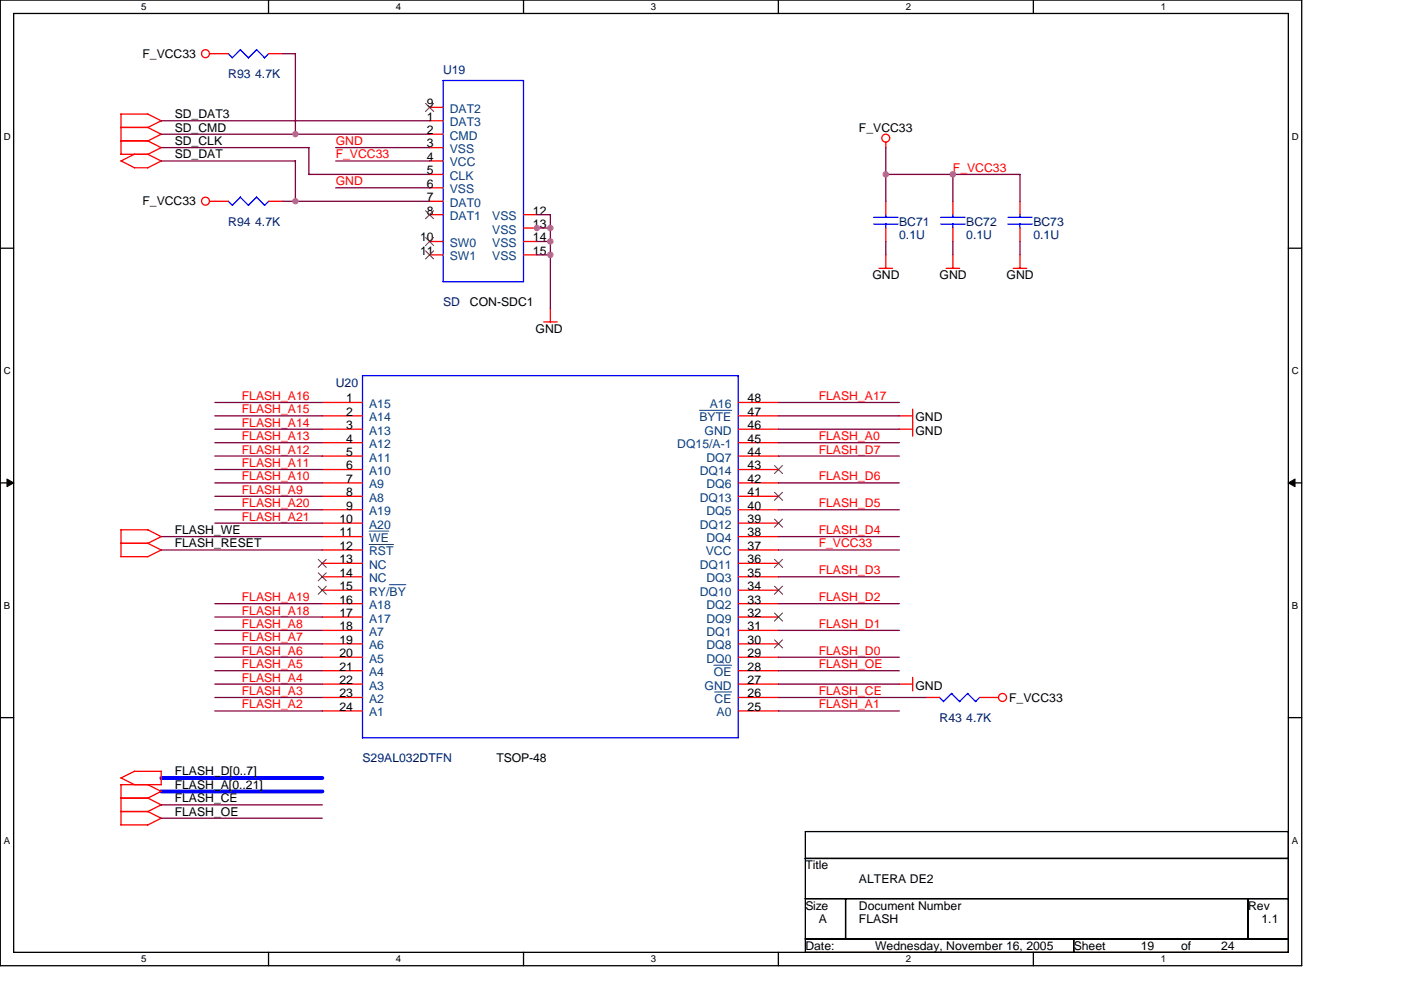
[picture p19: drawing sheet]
<svg xmlns="http://www.w3.org/2000/svg" width="297mm" height="210mm" viewBox="0 0 297 210" stroke-linecap="round" stroke-linejoin="round" font-family="sans-serif">
<defs><g id="words">
<g font-size="2.6">
<text x="30.2" y="12.3">F_VCC33</text>
<text x="90.5" y="22.8">9</text>
<text x="37" y="27.9">SD_CMD</text>
<text x="37" y="25.1">SD_DAT3</text>
<text x="90.5" y="25.6">1</text>
<text x="90.5" y="28.4">2</text>
<text x="182.1" y="27.9">F_VCC33</text>
<text x="37" y="30.8">SD_CLK</text>
<text x="37" y="33.6">SD_DAT</text>
<text x="90.5" y="31.3">3</text>
<text x="90.5" y="34.1">4</text>
<text x="90.5" y="37">5</text>
<text x="90.5" y="39.8">6</text>
<text x="30.2" y="43.6">F_VCC33</text>
<text x="90.5" y="42.7">7</text>
<text x="90.5" y="45.5">8</text>
<text x="113" y="45.5">12</text>
<text x="89.1" y="51.2">10</text>
<text x="113" y="48.3">13</text>
<text x="113" y="51.2">14</text>
<text x="89.1" y="54">11</text>
<text x="113" y="54">15</text>
<text x="185" y="59.2">GND</text>
<text x="199.2" y="59.2">GND</text>
<text x="213.4" y="59.2">GND</text>
<text x="99.6" y="64.9">CON-SDC1</text>
<text x="113.6" y="70.6">GND</text>
<text x="73.4" y="88.2">2</text>
<text x="73.4" y="85.3">1</text>
<text x="158.5" y="85.3">48</text>
<text x="158.5" y="88.2">47</text>
<text x="194.1" y="89.4">GND</text>
<text x="73.4" y="93.9">4</text>
<text x="73.4" y="91">3</text>
<text x="158.5" y="93.9">45</text>
<text x="158.5" y="91">46</text>
<text x="194.1" y="92.2">GND</text>
<text x="73.4" y="99.6">6</text>
<text x="73.4" y="96.7">5</text>
<text x="158.5" y="96.7">44</text>
<text x="158.5" y="99.6">43</text>
<text x="73.4" y="105.2">8</text>
<text x="73.4" y="102.4">7</text>
<text x="158.5" y="102.4">42</text>
<text x="158.5" y="105.2">41</text>
<text x="37" y="113.3">FLASH_WE</text>
<text x="72" y="113.8">11</text>
<text x="72" y="110.9">10</text>
<text x="73.4" y="108.1">9</text>
<text x="158.5" y="113.8">38</text>
<text x="158.5" y="108.1">40</text>
<text x="158.5" y="110.9">39</text>
<text x="37" y="116.1">FLASH_RESET</text>
<text x="72" y="116.6">12</text>
<text x="72" y="119.5">13</text>
<text x="158.5" y="119.5">36</text>
<text x="158.5" y="116.6">37</text>
<text x="72" y="125.2">15</text>
<text x="72" y="122.3">14</text>
<text x="158.5" y="122.3">35</text>
<text x="158.5" y="125.2">34</text>
<text x="72" y="130.9">17</text>
<text x="72" y="128">16</text>
<text x="158.5" y="128">33</text>
<text x="158.5" y="130.9">32</text>
<text x="72" y="136.5">19</text>
<text x="72" y="133.7">18</text>
<text x="158.5" y="133.7">31</text>
<text x="158.5" y="136.5">30</text>
<text x="72" y="142.2">21</text>
<text x="72" y="139.4">20</text>
<text x="158.5" y="139.4">29</text>
<text x="158.5" y="142.2">28</text>
<text x="72" y="147.9">23</text>
<text x="72" y="145.1">22</text>
<text x="158.5" y="147.9">26</text>
<text x="158.5" y="145.1">27</text>
<text x="194.1" y="146.3">GND</text>
<text x="214" y="148.8">F_VCC33</text>
<text x="72" y="150.8">24</text>
<text x="158.5" y="150.8">25</text>
<text x="105.3" y="161.6">TSOP-48</text>
<text x="37" y="167.3">FLASH_A[0..21]</text>
<text x="37" y="164.5">FLASH_D[0..7]</text>
<text x="37" y="170.2">FLASH_CE</text>
<text x="37" y="173">FLASH_OE</text>
<text x="170.7" y="184.4">Title</text>
<text x="182.1" y="187.2">ALTERA DE2</text>
<text x="170.7" y="192.9">Size</text>
<text x="173.6" y="195.8">A</text>
<text x="182.1" y="192.9">Document Number</text>
<text x="182.1" y="195.8">FLASH</text>
<text x="264.6" y="192.9">Rev</text>
<text x="267.5" y="195.8">1.1</text>
<text x="170.7" y="201.5">Date:</text>
<text x="185.5" y="201.5">Wednesday, November 16, 2005</text>
<text x="227.6" y="201.5">Sheet</text>
<text x="241.9" y="201.5">19</text>
<text x="250.4" y="201.5">of</text>
<text x="258.9" y="201.5">24</text>
</g>
<g font-size="2.6" fill="#000080">
<text x="48.4" y="16.6">R93 4.7K</text>
<text x="93.9" y="15.7">U19</text>
<text x="48.4" y="47.8">R94 4.7K</text>
<text x="190.6" y="47.8">BC71</text>
<text x="204.9" y="47.8">BC72</text>
<text x="219.1" y="47.8">BC73</text>
<text x="190.6" y="50.7">0.1U</text>
<text x="204.9" y="50.7">0.1U</text>
<text x="219.1" y="50.7">0.1U</text>
<text x="93.9" y="64.9">SD</text>
<text x="71.2" y="82">U20</text>
<text x="199.2" y="153.1">R43 4.7K</text>
<text x="76.9" y="161.6">S29AL032DTFN</text>
</g>
<g font-size="2.6" fill="#004080">
<text x="95.4" y="23.9">DAT2</text>
<text x="95.4" y="26.8">DAT3</text>
<text x="95.4" y="29.6">CMD</text>
<text x="95.4" y="32.5">VSS</text>
<text x="95.4" y="35.3">VCC</text>
<text x="95.4" y="38.2">CLK</text>
<text x="95.4" y="41">VSS</text>
<text x="95.4" y="43.9">DAT0</text>
<text x="95.4" y="46.7">DAT1</text>
<text x="104.4" y="46.7">VSS</text>
<text x="95.4" y="52.4">SW0</text>
<text x="104.4" y="49.5">VSS</text>
<text x="104.4" y="52.4">VSS</text>
<text x="95.4" y="55.2">SW1</text>
<text x="104.4" y="55.2">VSS</text>
<text x="78.3" y="89.4">A14</text>
<text x="78.3" y="86.5">A15</text>
<text x="148.3" y="89.4">BYTE</text>
<text x="150.5" y="86.5">A16</text>
<text x="78.3" y="95.1">A12</text>
<text x="78.3" y="92.2">A13</text>
<text x="143.6" y="95.1">DQ15/A-1</text>
<text x="149.4" y="92.2">GND</text>
<text x="78.3" y="100.8">A10</text>
<text x="78.3" y="97.9">A11</text>
<text x="148.4" y="100.8">DQ14</text>
<text x="149.8" y="97.9">DQ7</text>
<text x="78.3" y="106.4">A8</text>
<text x="78.3" y="103.6">A9</text>
<text x="148.4" y="106.4">DQ13</text>
<text x="149.8" y="103.6">DQ6</text>
<text x="78.3" y="109.3">A19</text>
<text x="78.3" y="112.1">A20</text>
<text x="148.4" y="112.1">DQ12</text>
<text x="149.8" y="109.3">DQ5</text>
<text x="78.3" y="115">WE</text>
<text x="78.3" y="117.8">RST</text>
<text x="149.6" y="117.8">VCC</text>
<text x="149.8" y="115">DQ4</text>
<text x="78.3" y="120.6">NC</text>
<text x="78.3" y="123.5">NC</text>
<text x="148.4" y="120.7">DQ11</text>
<text x="149.8" y="123.5">DQ3</text>
<text x="78.3" y="129.2">A18</text>
<text x="78.3" y="126.3">RY/BY</text>
<text x="148.4" y="126.3">DQ10</text>
<text x="149.8" y="129.2">DQ2</text>
<text x="78.3" y="137.7">A6</text>
<text x="78.3" y="134.9">A7</text>
<text x="78.3" y="132">A17</text>
<text x="149.8" y="134.9">DQ1</text>
<text x="149.8" y="137.7">DQ8</text>
<text x="149.8" y="132">DQ9</text>
<text x="78.3" y="143.4">A4</text>
<text x="78.3" y="140.6">A5</text>
<text x="149.8" y="140.6">DQ0</text>
<text x="151.4" y="143.4">OE</text>
<text x="78.3" y="149.1">A2</text>
<text x="78.3" y="146.3">A3</text>
<text x="149.4" y="146.3">GND</text>
<text x="151.5" y="149.1">CE</text>
<text x="78.3" y="152">A1</text>
<text x="151.9" y="152">A0</text>
</g>
<g font-size="2.6" fill="#f00">
<text x="71.2" y="30.8">GND</text>
<text x="71.2" y="33.6">F_VCC33</text>
<text x="71.2" y="39.3">GND</text>
<text x="202" y="36.4">F_VCC33</text>
<text x="51.3" y="84.8">FLASH_A16</text>
<text x="51.3" y="87.7">FLASH_A15</text>
<text x="173.6" y="84.8">FLASH_A17</text>
<text x="51.3" y="90.5">FLASH_A14</text>
<text x="51.3" y="93.3">FLASH_A13</text>
<text x="173.6" y="93.3">FLASH_A0</text>
<text x="51.3" y="96.2">FLASH_A12</text>
<text x="51.3" y="99">FLASH_A11</text>
<text x="51.3" y="101.9">FLASH_A10</text>
<text x="173.6" y="96.2">FLASH_D7</text>
<text x="173.6" y="101.9">FLASH_D6</text>
<text x="51.3" y="104.7">FLASH_A9</text>
<text x="51.3" y="107.6">FLASH_A20</text>
<text x="173.6" y="107.6">FLASH_D5</text>
<text x="51.3" y="110.4">FLASH_A21</text>
<text x="173.6" y="113.3">FLASH_D4</text>
<text x="173.6" y="116.1">F_VCC33</text>
<text x="173.6" y="121.8">FLASH_D3</text>
<text x="51.3" y="127.5">FLASH_A19</text>
<text x="51.3" y="130.3">FLASH_A18</text>
<text x="173.6" y="127.5">FLASH_D2</text>
<text x="51.3" y="133.2">FLASH_A8</text>
<text x="51.3" y="136">FLASH_A7</text>
<text x="173.6" y="133.2">FLASH_D1</text>
<text x="51.3" y="138.9">FLASH_A6</text>
<text x="51.3" y="141.7">FLASH_A5</text>
<text x="173.6" y="141.7">FLASH_OE</text>
<text x="173.6" y="138.9">FLASH_D0</text>
<text x="51.3" y="144.6">FLASH_A4</text>
<text x="51.3" y="147.4">FLASH_A3</text>
<text x="173.6" y="147.4">FLASH_CE</text>
<text x="51.3" y="150.2">FLASH_A2</text>
<text x="173.6" y="150.2">FLASH_A1</text>
</g>
<g font-size="2">
<text x="29.9" y="2.1">5</text>
<text x="83.9" y="2.1">4</text>
<text x="138" y="2.1">3</text>
<text x="192" y="2.1">2</text>
<text x="246.1" y="2.1">1</text>
<text x=".8" y="29.6">D</text>
<text x="273.9" y="29.6">D</text>
<text x=".8" y="79.4">C</text>
<text x="273.9" y="79.4">C</text>
<text x=".8" y="129.2">B</text>
<text x="273.9" y="129.2">B</text>
<text x=".8" y="178.9">A</text>
<text x="273.9" y="178.9">A</text>
<text x="29.9" y="204.1">5</text>
<text x="83.9" y="204.1">4</text>
<text x="138" y="204.1">3</text>
<text x="192" y="204.1">2</text>
<text x="246.1" y="204.1">1</text>
</g>
</g></defs>
<path d="M.1 0h275.9v204.8h-275.9zM2.9 2.9h270.3v199.1h-270.3z" fill="none" stroke="#000" stroke-width=".28"/>
<g fill="#fff">
<path d="M29.9 .3h1.1v2.3h-1.1z"/>
<path d="M29.9 202.3h1.1v2.3h-1.1z"/>
</g>
<path d="M56.9 0v2.9M56.9 202v2.8" fill="none" stroke="#000" stroke-width=".28"/>
<g fill="#fff">
<path d="M83.9 .3h1.2v2.3h-1.2z"/>
<path d="M83.9 202.3h1.2v2.3h-1.2z"/>
</g>
<path d="M111 0v2.9M111 202v2.8" fill="none" stroke="#000" stroke-width=".28"/>
<g fill="#fff">
<path d="M138 .3h1.1v2.3h-1.1z"/>
<path d="M138 202.3h1.1v2.3h-1.1z"/>
</g>
<path d="M165 0v2.9M165 202v2.8" fill="none" stroke="#000" stroke-width=".28"/>
<g fill="#fff">
<path d="M192 .3h1.2v2.3h-1.2z"/>
<path d="M192 202.3h1.2v2.3h-1.2z"/>
</g>
<path d="M219.1 0v2.9M219.1 202v2.8" fill="none" stroke="#000" stroke-width=".28"/>
<g fill="#fff">
<path d="M246.1 .3h1.1v2.3h-1.1z"/>
<path d="M246.1 202.3h1.1v2.3h-1.1z"/>
<path d="M.8 27.7h1.5v2.3h-1.5z"/>
<path d="M273.9 27.7h1.5v2.3h-1.5z"/>
<path d="M.8 77.5h1.5v2.3h-1.5z"/>
<path d="M273.9 77.5h1.5v2.3h-1.5z"/>
</g>
<path d="M.1 52.6h2.8M273.2 52.6h2.8" fill="none" stroke="#000" stroke-width=".28"/>
<g fill="#fff">
<path d="M.8 127.3h1.4v2.3h-1.4z"/>
<path d="M273.9 127.3h1.3v2.3h-1.3z"/>
</g>
<path d="M.1 102.4h2.8M273.2 102.4h2.8" fill="none" stroke="#000" stroke-width=".28"/>
<path d="M1.5 101.6l1.4 .8-1.4 .8zM273.2 102.4l1.4-.8v1.6z" fill="#000" stroke="#000" stroke-width=".21"/>
<g fill="#fff">
<path d="M.8 177.1h1.4v2.3h-1.4z"/>
<path d="M273.9 177.1h1.3v2.3h-1.3z"/>
</g>
<path d="M.1 152.2h2.8M273.2 152.2h2.8M170.7 176.4h102.5v25.6h-102.5zM170.7 182.1h102.5M170.7 190.6h102.5M170.7 199.2h102.5M179.3 190.6v8.6M227.6 199.2v2.8M264.6 190.6v8.6" fill="none" stroke="#000" stroke-width=".28"/>
<g fill="none" stroke="#f00" stroke-width=".28">
<path d="M44.4 11.4h4M57 11.4h2.8M25.6 29.9h5.8M25.6 27h5.8M28.5 35.6h2.8M28.5 32.7l-2.9 1.4 2.9 1.5M31.3 32.7l2.9 1.5M31.3 24.2l2.9 1.4M31.4 24.2h-5.7v8.5h5.7M34.2 28.5l-2.9 1.4 2.9 1.4-2.9 1.4M34.2 25.6l-2.9 1.4 2.9 1.5M34.2 34.1l-2.9 1.5"/>
<path d="M91.1 25.6h2.8M91.1 28.5h2.8M91.1 31.3h2.8M91.1 34.1h2.8M91.1 37h2.8M91.1 39.8h2.8M91.1 22.8h2.8M187.8 30.2v1.1M44.4 42.7h4M57 42.7h2.8M91.1 42.7h2.8M91.1 45.5h2.8"/>
<path d="M91.1 51.2h2.8M91.1 54.1h2.8M111 45.5h2.9M111 51.2h2.9M111 54.1h2.9M111 48.4h2.9M186.4 56.9h2.8M187.8 42.7v2.8M187.8 48.4v2.8M187.8 54v2.9M200.6 56.9h2.9M202 42.7v2.8"/>
<path d="M202 48.4v2.8M202 54v2.9M214.8 56.9h2.9M216.3 42.7v2.8M216.3 48.4v2.8M216.3 54v2.9M115.3 68.3h2.8M116.7 65.4v2.9M68.3 88.2h8.6M68.3 91h8.6M68.3 96.7h8.6M68.3 99.6h8.6"/>
<path d="M68.3 93.9h8.6M68.3 85.4h8.6M156.5 88.2h8.6M156.5 91h8.6M156.5 96.7h8.6M156.5 99.6h8.6M156.5 93.9h8.6M156.5 85.4h8.6M190.6 88.2h2.9M190.6 91h2.9M193.5 86.8v5.7M25.6 115.2h5.8"/>
<path d="M31.3 112.4l2.9 1.4M31.4 112.4h-5.7l-.1 5.7h5.7M34.2 113.8l-2.9 1.4 2.9 1.4-2.9 1.5M68.3 113.8h8.6M68.3 108.1h8.6M68.3 102.4h8.6M68.3 105.3h8.6M68.3 119.5h8.6M68.3 111h8.6M68.3 116.6h8.6M156.5 113.8h8.6M156.5 108.1h8.6"/>
<path d="M156.5 102.4h8.6M156.5 105.3h8.6M156.5 119.5h8.6M156.5 111h8.6M156.5 116.6h8.6M68.3 139.4h8.6M68.3 133.7h8.6M68.3 128h8.6M68.3 122.3h8.6M68.3 136.6h8.6M68.3 130.9h8.6M68.3 125.2h8.6"/>
<path d="M156.5 139.4h8.6M156.5 133.7h8.6M156.5 128h8.6M156.5 122.3h8.6M156.5 136.6h8.6M156.5 130.9h8.6M156.5 125.2h8.6M68.3 145.1h8.6M68.3 147.9h8.6M68.3 150.8h8.6M68.3 142.3h8.6M156.5 145.1h8.6"/>
<path d="M156.5 147.9h8.6M156.5 150.8h8.6M156.5 142.3h8.6M190.6 145.1h2.9M193.5 143.7v2.8M196.3 147.9h2.9M207.7 147.9h4M25.6 169.3h5.8M25.6 172.1h5.8M28.5 166.4l-2.8-1.4 2.8-1.4h5.7v2.8h-8.5v8.6h5.6l2.9-1.5M31.3 166.4l2.9 1.5-2.9 1.4M31.3 169.3l2.9 1.4-2.9 1.4"/>
<path d="M31.3 172.1l2.9 1.5"/>
<circle cx="43.6" cy="11.4" r=".84"/>
<circle cx="187.8" cy="29.3" r=".84"/>
<circle cx="43.6" cy="42.7" r=".84"/>
<circle cx="212.5" cy="147.9" r=".85"/>
</g>
<g fill="none" stroke="#00f" stroke-width=".28">
<path d="M48.4 11.4l.9 .9M50.9 10.5l1.8 1.8M51 10.5l-1.7 1.8M54.4 10.5l1.7 1.8M54.4 10.5l-1.7 1.8M57 11.4l-.9 .9M93.9 17.1h17.1v42.7h-17.1zM48.4 42.7l.9 .8M50.9 41.8l1.8 1.7M51 41.8l-1.7 1.8M56.1 43.5l-1.7-1.7-1.7 1.8M57 42.7l-.9 .9"/>
<path d="M185.2 47.5h5.2M185.2 46.1h5.2M187.8 45.5v.6M187.8 47.5v.9M199.5 47.5h5.1M199.5 46.1h5.1M202 45.5v.6M202 47.5v.9M213.7 47.5h5.1M213.7 46.1h5.1M216.3 45.5v.6M216.3 47.5v.9"/>
<path d="M76.9 79.7h79.6v76.8h-79.6zM199.2 147.9l.8 .9M203.5 148.8l-1.8-1.7-1.7 1.7M205.1 147.1l1.8 1.7M205.2 147.1l-1.8 1.7M207.7 147.9l-.9 .9"/>
</g>
<path d="M148.3 87h6.8M78.3 115.5h5.2M78.3 112.6h4.1M82.6 124h3.5M151.4 141.1h3.7M151.5 146.8h3.6" fill="none" stroke="#004080" stroke-width=".21"/>
<g fill="none" stroke="#804000" stroke-width=".21">
<path d="M90.2 21.9l1.7 1.7M91.9 21.9l-1.7 1.7M90.2 44.7l1.7 1.7M90.2 50.4l1.7 1.7M90.2 53.2l1.7 1.7M91.9 44.7l-1.7 1.7M91.9 50.4l-1.7 1.7M91.9 53.2l-1.7 1.7M164.2 98.7l1.7 1.8M165.9 98.7l-1.7 1.8M67.5 118.6l1.7 1.8M69.2 118.6l-1.7 1.8"/>
<path d="M164.2 118.6l1.7 1.8M164.2 110.1l1.7 1.7M164.2 104.4l1.7 1.7M165.9 118.6l-1.7 1.8M165.9 110.1l-1.7 1.7M165.9 104.4l-1.7 1.7M67.5 124.3l1.7 1.7M67.5 121.5l1.7 1.7M69.2 124.3l-1.7 1.7M69.2 121.5l-1.7 1.7M164.2 135.7l1.7 1.7M164.2 130l1.7 1.7"/>
<path d="M164.2 124.3l1.7 1.7M165.9 135.7l-1.7 1.7M165.9 130l-1.7 1.7M165.9 124.3l-1.7 1.7"/>
</g>
<path d="M34.2 167.9h34.1M34.2 165h34.1" fill="none" stroke="#00f" stroke-width=".85"/>
<g fill="none" stroke="#800040" stroke-width=".28">
<path d="M59.8 11.4h2.8v17.1M34.2 31.3h31.3M34.2 34.1h28.5l-.1 8.6M34.2 28.5h56.9M34.2 25.6h56.9M65.5 31.3v5.7h25.6M71.2 39.8h19.9M71.2 31.3h19.9M71.2 34.1h19.9M187.8 37h28.5v5.7M187.8 31.3v11.4M202 37v5.7"/>
<path d="M59.8 42.7h31.3M113.8 54.1h2.9M113.9 45.5h2.8M113.9 48.4h2.8M113.9 51.2h2.8M116.7 45.5v19.9M187.8 51.2v2.9M202 51.2v2.9M216.3 51.2v2.9M45.5 88.2h22.8M45.5 85.4h22.8M45.5 91h22.8"/>
<path d="M45.5 93.9h22.8M45.5 96.7h22.8M45.5 99.6h22.8M165.1 88.2h25.6M165.1 85.4h25.6M165.1 91h25.6M165.1 93.9h25.6M165.1 96.7h25.6M34.2 116.6h34.1M34.2 113.8h34.1M45.5 102.4h22.8M45.5 105.3h22.8"/>
<path d="M45.5 108.1h22.8M45.5 111h22.8M165.1 116.6h25.6M165.1 102.4h25.6M165.1 113.8h25.6M165.1 108.1h25.6M45.5 128h22.8M45.5 130.9h22.8M45.5 133.7h22.8M45.5 136.6h22.8M45.5 139.4h22.8M165.1 128h25.6"/>
<path d="M165.1 133.7h25.6M165.1 139.4h25.6M165.1 122.3h25.6M45.5 147.9h22.8M45.5 145.1h22.8M45.5 142.3h22.8M45.5 150.8h22.8M165.1 147.9h31.3M165.1 145.1h25.6M165.1 142.3h25.6M165.1 150.8h25.6M34.2 173.5h34.1"/>
<path d="M34.2 170.7h34.1"/>
</g>
<g fill="#f0f" stroke="#f0f" stroke-width=".28">
<circle cx="113.8" cy="48.4" r=".55"/>
<circle cx="116.7" cy="48.4" r=".56"/>
<circle cx="116.7" cy="51.2" r=".57"/>
<circle cx="116.7" cy="54" r=".57"/>
<circle cx="62.6" cy="42.7" r=".55"/>
<circle cx="187.8" cy="37" r=".57"/>
<circle cx="202" cy="37" r=".57"/>
<circle cx="62.6" cy="28.4" r=".55"/>
</g>
<use href="#words"/>
</svg>
